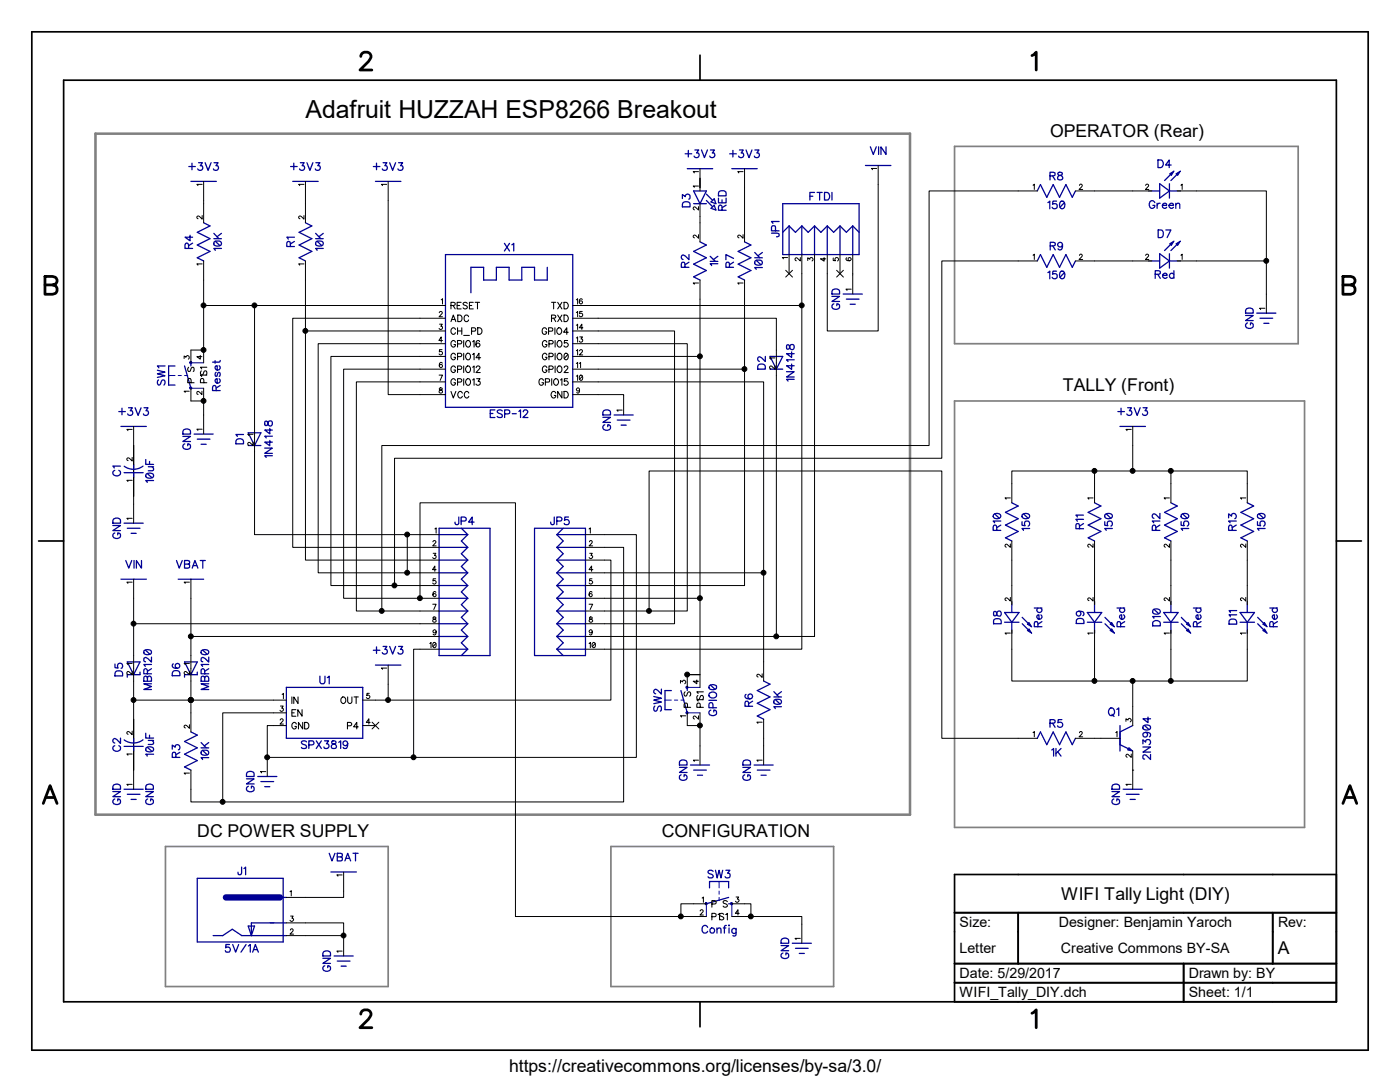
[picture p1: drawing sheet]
<svg xmlns="http://www.w3.org/2000/svg" width="279mm" height="216mm" viewBox="0 0 279 216" stroke-linecap="round" stroke-linejoin="round" font-family="sans-serif">
<defs><g id="words">
<text font-size="5" x="61" y="23.5">Adafruit HUZZAH ESP8266 Breakout</text>
<g font-size="3.5">
<text x="209.5" y="27.3">OPERATOR (Rear)</text>
<text x="212.1" y="78.1">TALLY (Front)</text>
<text x="39.4" y="167">DC POWER SUPPLY</text>
<text x="132.1" y="167">CONFIGURATION</text>
<text x="211.8" y="179.5">WIFI Tally Light (DIY)</text>
<text x="255" y="190.3">A</text>
<text x="101.6" y="214">https://creativecommons.org/licenses/by-sa/3.0/</text>
</g>
<g font-size="2.8">
<text x="191.5" y="185">Size:</text>
<text x="211.3" y="185">Designer: Benjamin Yaroch</text>
<text x="255.1" y="185">Rev:</text>
<text x="191.5" y="190.1">Letter</text>
<text x="211.7" y="190.1">Creative Commons BY-SA</text>
<text x="191.5" y="195.2">Date: 5/29/2017</text>
<text x="237.2" y="195.2">Drawn by: BY</text>
<text x="191.5" y="199">WIFI_Tally_DIY.dch</text>
<text x="237.2" y="199">Sheet: 1/1</text>
</g>
</g></defs>
<path d="M0 0h279.4v215.9h-279.4z" fill="none" stroke="#fff" stroke-width=".2"/>
<path d="M19 26.7h162.6v135.9h-162.6z" fill="none" stroke="#808080" stroke-width=".51"/>
<path d="M190.5 29.2h68.6v39.4h-68.6zM190.5 80h69.8v85.1h-69.8zM33 168.9h44.5v27.9h-44.5zM121.9 168.9h44.5v27.9h-44.5z" fill="none" stroke="#808080" stroke-width=".34"/>
<g fill="none" stroke="#000" stroke-width=".2">
<path d="M40.3 36.8h-1l.2 .2M40.6 36.2v8.2M60.7 36.8h-1.1l.2 .2M61 36.2v8.2M77.2 36.8h-1.1l.2 .2M77.5 36.2v42.5h11.4M139.4 37.1h-1.1l.3 .3M139.4 34.2h-1.1l.3 .3M139.7 33.7v4.4M148.3 34.2h-1.1l.2 .3M148.6 33.7v14.6M175 33.6h-1.1l.2 .3"/>
<path d="M175.3 33v33h-10.2v-15.2M206.2 37l.2-.3v1.1M207 38.1h-21.6v50.8h-109.2v33M214.6 38.1h15.3M215.4 37l.2-.3h.2l.2 .3-.1 .3-.6 .5h.8M228.6 37a.29 .29 0 0 1 .4-.3 .29 .29 0 0 1 .2 .5l-.6 .6h.7M234.9 38.1h17.8v14h-17.8M235.7 37l.2-.3v1.1M40.3 52.7h-1l.2 .2M40.3 43v.7l-.7-.6-.3 .2v.2l.2 .1M40.6 52.1v8.9M60.7 52.7h-1.1l.2 .2"/>
<path d="M60.7 43v.7l-.8-.6-.3 .2v.2l.3 .1M61 52.1v13.9M88.1 59.8l.2-.2v1.1M115 59.8l.3-.2v1.1M116.2 59.8l-.2-.2a.49 .49 0 0 0-.4 .6 .49 .49 0 0 0 .5 .4 .32 .32 0 0 0 0-.6 .32 .32 0 0 0-.5 .3M139.4 56.5h-1.1l.3 .2M139.4 41.2v.7l-.6-.6a.29 .29 0 0 0-.5 .2 .29 .29 0 0 0 .3 .4M139.4 46.8v.7l-.8-.6-.3 .2v.2l.3 .2M139.7 55.9v15.2M139.7 40.6v7.7M148.3 56.5h-1.1l.2 .2M148.3 46.8v.7l-.8-.6-.3 .2v.2l.3 .2"/>
<path d="M148.6 55.9v17.8M156.8 53.9l1.4 1.4M157.2 51.4h-1.1l.2 .2M157.5 50.8v3.8M158.2 53.9l-1.4 1.4M159.7 51.4v.7l-.6-.6a.29 .29 0 0 0-.4 .1 .29 .29 0 0 0 .2 .4M160 50.8v10.2h-45.7M161.2 52v-.6l.4 .3v-.1a.34 .34 0 0 1 .6-.1 .34 .34 0 0 1-.1 .6M162.6 50.8v76.2h-7.7M164.5 51.4v.7l-.8-.5h1.1M166.3 51.5v.5h.5a.36 .36 0 0 1-.1-.5 .36 .36 0 0 1 .6 0 .36 .36 0 0 1-.2 .6M167 53.9l1.3 1.4"/>
<path d="M167.6 50.8v3.8M168.3 53.9l-1.3 1.4M169 51.4l-.2 .2a.49 .49 0 0 0 .6 .5 .49 .49 0 0 0 .4-.6 .32 .32 0 0 0-.5 .1 .32 .32 0 0 0 .2 .4M169.9 57.7h-1.1l.2 .3M170.2 50.8v7.9M206.2 50.9l.2-.2v1.1M207 52.1h-19v39.3h-109.3v25.4M214.6 52.1h15.3M215.4 51l.2-.3h.2l.2 .2-.1 .4-.6 .5h.8M228.6 51a.29 .29 0 0 1 .4-.3 .29 .29 0 0 1 .2 .4l-.6 .7h.7M235.7 50.9l.2-.2v1.1M252.7 52.1v10.4"/>
<path d="M36.7 71.5v-.5l.4 .3v-.1a.36 .36 0 0 1 .6-.1 .36 .36 0 0 1-.1 .6M37.8 78.1h-1.1l.3 .2M38.1 77.5v2.5h2.5M40 70.9v.8l-.7-.5h1M40.3 78.1v.6l-.7-.6a.3 .3 0 0 0-.3 .3 .3 .3 0 0 0 .2 .3M40.6 69.8h.1M40.6 69.8v2.6M40.6 77.5v9.1M50.8 61h-10.2v8.8h-2.5v2.6M87.6 74.8h.7l-.5 1.1M87.7 62.4a.29 .29 0 0 1 .4-.3 .29 .29 0 0 1 .1 .5l-.6 .6h.7M87.7 64.7h.6l-.3 .4h.1a.34 .34 0 0 1 .1 .6 .34 .34 0 0 1-.6-.2"/>
<path d="M87.7 77.5v.2l.6 .3a.33 .33 0 0 1-.1 .4 .33 .33 0 0 1-.5-.1 .33 .33 0 0 1 .1-.4l.3-.1 .2-.2-.2-.2zM88.2 69.8h-.5v.4a.36 .36 0 0 1 .5 0 .36 .36 0 0 1 0 .6 .36 .36 0 0 1-.6-.2M88.3 72.5l-.2-.2a.49 .49 0 0 0-.5 .6 .49 .49 0 0 0 .6 .4 .32 .32 0 0 0-.1-.6 .32 .32 0 0 0-.4 .3M88.3 67.9h-.7l.5-.7v1.1M88.9 63.5h-30.5v45.7h29.2M88.9 66h-27.9v45.8h26.6M88.9 73.7h-20.3v45.7h15.2M88.9 76.2h-17.8v45.7h16.5M88.9 71.1h-22.9v45.7h21.6M88.9 68.6h-25.4v45.7h24.1M88.9 61h-38.1v45.7h36.8M114.3 78.7h10.2v4.1"/>
<path d="M114.3 71.1h25.4v48.3h-22.9M114.3 73.7h34.3v43.1h-31.8M114.3 68.6h22.9v53.3h-20.4M114.3 66h20.3v58.5h-17.8M114.3 76.2h38.1v38.1h-35.6M114.3 63.5h40.6v63.5h-38.1M115 70l.3-.2v1M115 72.5l.3-.2v1.1M115 64.9l.3-.2v1M115 67.4l.3-.2v1.1M115 75.1l.3-.3v1.1M115 62.4l.3-.3v1.1"/>
<path d="M115.6 72.5l.3-.2v1.1M115.7 77.7l-.1 .2a.32 .32 0 0 1-.5-.1 .32 .32 0 0 1 .3-.4 .6 .6 0 0 1-.1 1l-.2-.1M115.7 70a.3 .3 0 0 1 .4-.2 .3 .3 0 0 1 0 .5l-.5 .5h.7M115.7 67.2h.5l-.2 .4h.1a.35 .35 0 0 1 .1 .6 .35 .35 0 0 1-.6-.1M115.8 74.9l.1-.1a.56 .56 0 0 1 .4 .6 .56 .56 0 0 1-.4 .5l-.2-.2-.1-.3zM116.2 62.1h-.5v.5a.36 .36 0 0 1 .5 0 .36 .36 0 0 1-.1 .5 .36 .36 0 0 1-.5-.1M116.2 75.1l-.5 .6M116.3 65.4h-.7l.5-.7v1M154.6 71.4h-1l.2 .3M154.6 73v.7l-.6-.6a.29 .29 0 0 0-.4 .1 .29 .29 0 0 0 .2 .4M160 61v68.5h-43.2M252.4 61.5h-1l.2 .3"/>
<path d="M26.4 91.3v.7l-.8-.6-.3 .1v.2l.3 .2M26.4 95.8h-1.1l.2 .3M26.4 85.7h-1.1l.2 .2M26.7 85.1v19.3M40.3 85.6h-1l.2 .3M50.5 86.7h-1.1l.3 .2M50.5 88.2v.7l-.6-.6a.29 .29 0 0 0-.5 .2 .29 .29 0 0 0 .3 .4M124.2 81.8h-1.1l.2 .3M201.6 99.4h-1l.2 .2M218.1 99.4h-1l.2 .2M218.4 94h15.3v6.3M225.8 85.7h-1.1l.2 .2"/>
<path d="M226.1 85.1v8.9M233.4 99.4h-1.1l.2 .2M233.7 94h15.2v6.3M248.6 99.4h-1l.2 .2M26.4 103.4h-1.1l.2 .3M26.4 116.2h-1.1l.2 .2M26.7 115.6v24.1h30.4M37.8 116.2h-1.1l.3 .2M38.1 115.6v11.4M81.3 106.7v7.6M83.8 119.4v-19.1h19.1v82.6h33M83.8 119.4h3.8"/>
<path d="M86.4 108.1a.29 .29 0 0 1 .4-.2 .29 .29 0 0 1 .2 .4l-.6 .6h.6M86.4 110.4h.6l-.3 .4h.1a.34 .34 0 0 1 .1 .6 .34 .34 0 0 1-.5-.1M86.8 105.5l.2-.2v1.1M87 115.5h-.6v.5a.36 .36 0 0 1 .5-.1 .36 .36 0 0 1 0 .6 .36 .36 0 0 1-.5-.2M87 118.2l-.2-.2a.49 .49 0 0 0-.5 .6 .49 .49 0 0 0 .6 .4 .32 .32 0 0 0 0-.5 .32 .32 0 0 0-.5 .2M87 113.7h-.7l.5-.8v1.1M116.8 111.8h5.1v27.9h-44.4M116.8 106.7h10.2v44.4h-44.5M116.8 109.2h7.7v50.8h-80.1v-17.8h12.7M117.6 105.5l.2-.2v1.1M117.6 108.1l.2-.2h.2l.2 .2-.1 .3-.5 .5h.7M117.7 110.4h.5l-.3 .4a.34 .34 0 0 1 .2 .6 .34 .34 0 0 1-.5-.1"/>
<path d="M118.2 115.5h-.5l-.1 .5a.37 .37 0 0 1 .6 0 .37 .37 0 0 1-.1 .5 .37 .37 0 0 1-.5-.2M118.2 118.2l-.1-.1a.5 .5 0 0 0-.6 .4 .5 .5 0 0 0 .4 .6 .31 .31 0 0 0 .3-.4 .31 .31 0 0 0-.6-.1v.1M118.3 113.7h-.7l.5-.8v1.1M139.7 119.4v15.2h-2.5M152.4 114.3v21.6M201.6 119.2v.7l-.7-.6-.3 .2v.2l.2 .1M201.6 108.5v.7l-.6-.6a.29 .29 0 0 0-.4 .2 .29 .29 0 0 0 .2 .4M201.9 100.3v-6.3h16.5v6.3M201.9 107.9v12.7M218.1 119.2v.7l-.7-.6-.3 .2v.2l.2 .1M218.1 108.5v.7l-.6-.6a.29 .29 0 0 0-.4 .2 .29 .29 0 0 0 .2 .4M218.4 107.9v12.7"/>
<path d="M233.4 119.2v.7l-.8-.6-.3 .2v.2l.3 .1M233.4 108.5v.7l-.7-.6a.29 .29 0 0 0-.4 .2 .29 .29 0 0 0 .3 .4M233.7 107.9v12.7M248.6 119.2v.7l-.7-.6-.3 .2v.2l.2 .1M248.6 108.5v.7l-.6-.6a.29 .29 0 0 0-.4 .2 .29 .29 0 0 0 .2 .4M248.9 107.9v12.7M26.4 133.9v.7l-.7-.6a.29 .29 0 0 0-.4 .2 .29 .29 0 0 0 .3 .4M26.4 132.4h-1.1l.2 .2M26.7 139.7v17.8M26.7 124.5h60.9M37.8 133.9v.7l-.6-.6a.29 .29 0 0 0-.5 .2 .29 .29 0 0 0 .3 .4M37.8 132.4h-1.1l.3 .2"/>
<path d="M38.1 139.7h.1M56.3 138.6l.3-.3v1.1M73.7 138.3h-.5v.5a.37 .37 0 0 1 .6 0 .37 .37 0 0 1-.2 .6 .37 .37 0 0 1-.5-.2M77.2 133.3h-1.1l.2 .3M77.5 132.7v7h-5.1M85.8 128.4l.2-.2v1M86.4 120.6h.6l-.4 1M86.4 123.2v.2l.6 .3a.33 .33 0 0 1-.1 .4 .33 .33 0 0 1-.4 0 .33 .33 0 0 1 0-.5l.3-.1 .2-.2-.2-.2zM86.5 128.3a.5 .5 0 0 1 .6 .2 .5 .5 0 0 1-.2 .7 .5 .5 0 0 1-.6-.3 .5 .5 0 0 1 .2-.6zM87 128.4l-.6 .6M87 126a.32 .32 0 0 1-.4 .3 .32 .32 0 0 1-.1-.5 .32 .32 0 0 1 .5 0v.2a.51 .51 0 0 1-.3 .7l-.3-.2M87.6 129.5h-5.1v21.6h-29.2"/>
<path d="M87.6 127h-49.5v19M117.6 120.6h.7l-.5 1M117.6 128.4l.2-.2v1M117.7 123.2v.2l.6 .4a.36 .36 0 0 1-.4 .4 .36 .36 0 0 1-.3-.4l.6-.4-.2-.3zM118.2 126v.2a.32 .32 0 0 1-.6-.1 .32 .32 0 0 1 .3-.5 .6 .6 0 0 1-.1 1.1l-.2-.2M118.3 128.3l.1-.1a.56 .56 0 0 1 .4 .5 .56 .56 0 0 1-.4 .5l-.2-.2v-.2zM118.8 128.4l-.6 .6M129.5 121.9v-27.9h58.5v53.3h19M135.8 136.3v-.5l.4 .3a.34 .34 0 0 1 .6-.2 .34 .34 0 0 1-.1 .5M137.2 134.6h2.5v2.6M137.2 134.6v2.6M139.1 135.7v.7l-.8-.5h1.1"/>
<path d="M152.1 134.5v.7l-.8-.7-.3 .2v.2l.3 .2M201.6 126.3h-1l.2 .3M201.9 125.7v10.2h24.2v8.9M218.1 126.3h-1l.2 .3M218.4 125.7v10.2M233.4 126.3h-1.1l.2 .3M233.7 125.7v10.2M248.6 126.3h-1l.2 .3M248.9 125.7v10.2h-22.8M26.4 145.9v.7l-.8-.6-.3 .1v.2l.3 .2M26.4 150.5h-1.1l.2 .2M26.4 156.5h-1.1l.2 .3"/>
<path d="M37.8 144.6v.7l-.8-.6-.3 .2v.2l.3 .1M37.8 154.3h-1.1l.3 .2M38.1 153.7v6.3h6.3M53 154h-1l.2 .2M53.3 151.1v3.8M55.9 143.7a.29 .29 0 0 1 .4-.3 .29 .29 0 0 1 .2 .4l-.6 .7h.7M56 140.9h.5l-.3 .4h.1a.34 .34 0 0 1 .1 .6 .34 .34 0 0 1-.5-.2M57.1 144.8h-3.8v6.3M72.4 144.8h2.5M73.9 144.1h-.8l.5-.7v1.1M74.3 144.1l1.3 1.4M75.6 144.1l-1.3 1.4"/>
<path d="M136.9 142.8h-1.1l.2 .3M137.2 142.2v2.6h2.5M139.4 151.7h-1l.2 .2M139.4 142.8v.7l-.6-.6a.29 .29 0 0 0-.5 .2 .29 .29 0 0 0 .3 .4M139.7 142.2v10.5M152.1 151.7h-1.1l.3 .2M152.1 144.1h-1.1l.3 .3M152.4 143.5v9.2M206.2 146.2l.2-.2v1M214.6 147.3h8.9M215.4 146.2l.2-.2h.2l.2 .2-.1 .3-.6 .5h.8M222.7 146.2l.2-.2v1"/>
<path d="M224.7 143.9v-.5l.4 .3a.34 .34 0 0 1 .6-.2 .34 .34 0 0 1-.1 .6M225.8 150.5v.6l-.7-.6a.29 .29 0 0 0-.4 .2 .29 .29 0 0 0 .3 .4M225.8 156.5h-1.1l.2 .3M226.1 153.7h.1M226.1 149.9v7.6M57.9 177.9l.2-.2v1.1M68.3 174.6h-1.1l.2 .2M68.6 174v5.1h-11.5M140.1 179.2l.3-.2v1M146.9 179h.5l-.2 .4a.34 .34 0 0 1 .1 .6 .34 .34 0 0 1-.5-.2M57.1 184.1h11.5v6.7M57.1 186.7h11.5"/>
<path d="M58 185.6l.1-.3h.2l.2 .2-.1 .4-.5 .5h.7M58 182.8h.5l-.2 .4a.34 .34 0 0 1 .1 .6 .34 .34 0 0 1-.5-.2M68.3 189.8h-1.1l.2 .2M139.7 181.8a.29 .29 0 0 1 .4-.3 .29 .29 0 0 1 .2 .4l-.6 .7h.7M141 180.3h-5.1v2.6h5.1M146 182.9h14v5.3M146 180.3h3.9v2.6M147.5 182.2h-.7l.5-.7v1.1M159.7 187.2h-1l.2 .3"/>
</g>
<g fill="#000" stroke="#000" stroke-width=".2">
<circle cx="252.7" cy="52" r=".49"/>
<circle cx="40.6" cy="60.9" r=".49"/>
<circle cx="40.6" cy="80" r=".49"/>
<circle cx="40.6" cy="69.8" r=".49"/>
<circle cx="50.8" cy="60.9" r=".49"/>
<circle cx="60.9" cy="66" r=".49"/>
<circle cx="139.7" cy="71.1" r=".49"/>
<circle cx="148.6" cy="73.6" r=".49"/>
<circle cx="160" cy="60.9" r=".49"/>
<circle cx="218.4" cy="94" r=".49"/>
<circle cx="226" cy="94" r=".49"/>
<circle cx="233.7" cy="94" r=".49"/>
<circle cx="78.7" cy="116.8" r=".49"/>
<circle cx="81.3" cy="106.7" r=".49"/>
<circle cx="81.3" cy="114.3" r=".49"/>
<circle cx="83.8" cy="119.4" r=".49"/>
<circle cx="139.7" cy="119.4" r=".49"/>
<circle cx="152.4" cy="114.3" r=".49"/>
<circle cx="26.6" cy="139.7" r=".49"/>
<circle cx="26.6" cy="124.4" r=".49"/>
<circle cx="38.1" cy="139.7" r=".49"/>
<circle cx="38.1" cy="127" r=".49"/>
<circle cx="76.2" cy="121.9" r=".49"/>
<circle cx="77.4" cy="139.7" r=".49"/>
<circle cx="129.5" cy="121.9" r=".49"/>
<circle cx="137.1" cy="134.6" r=".49"/>
<circle cx="154.9" cy="127" r=".49"/>
<circle cx="218.4" cy="135.9" r=".49"/>
<circle cx="226" cy="135.9" r=".49"/>
<circle cx="233.7" cy="135.9" r=".49"/>
<circle cx="44.4" cy="160" r=".49"/>
<circle cx="53.3" cy="151.1" r=".49"/>
<circle cx="82.5" cy="151.1" r=".49"/>
<circle cx="139.7" cy="144.8" r=".49"/>
<circle cx="68.6" cy="186.7" r=".49"/>
<circle cx="135.9" cy="182.9" r=".49"/>
<circle cx="149.8" cy="182.9" r=".49"/>
</g>
<g fill="none" stroke="#000096" stroke-width=".25">
<path d="M37.7 33.2h1.3M38.1 36.2h5.1M38.3 32.6v1.3M39.6 32.5h.8l-.4 .6a.51 .51 0 0 1 .4 .7 .51 .51 0 0 1-.9 .1v-.2M40.9 32.5l.6 1.5 .6-1.5M42.7 32.5h.8l-.4 .6a.51 .51 0 0 1 .4 .7 .51 .51 0 0 1-.8 .1l-.1-.2M58 33.2h1.3M58.4 36.2h5.1M58.6 32.6v1.3M59.9 32.5h.8l-.4 .6a.51 .51 0 0 1 .4 .7 .51 .51 0 0 1-.8 .1l-.1-.2M61.3 32.5l.5 1.5 .6-1.5M63 32.5h.8l-.4 .6a.51 .51 0 0 1 .5 .7 .51 .51 0 0 1-.9 .1l-.1-.2"/>
<path d="M74.5 33.2h1.3M74.9 36.2h5.1M75.1 32.6v1.3M76.5 32.5h.7l-.4 .6a.51 .51 0 0 1 .4 .7 .51 .51 0 0 1-.8 .1l-.1-.2M77.8 32.5l.6 1.5 .6-1.5M79.5 32.5h.8l-.4 .6a.51 .51 0 0 1 .5 .7 .51 .51 0 0 1-.9 .1l-.1-.2M136.2 39.6v-.8l.6 .4a.49 .49 0 0 1 .6-.5 .49 .49 0 0 1 .3 .7l-.2 .4M136.7 30.7h1.3M137.2 33.7h5M137.4 30v1.3M138.4 38.1h2.6l-1.3 2.5zM138.7 29.9h.7l-.4 .6a.51 .51 0 0 1 .5 .8 .51 .51 0 0 1-.9 0l-.1-.1"/>
<path d="M140 29.9l.6 1.6 .6-1.6M141 38.7l1.2 1.3M141.8 29.9h.8l-.4 .6a.51 .51 0 0 1 .4 .8 .51 .51 0 0 1-.9 0l-.1-.1M142.5 39.7l.4 .9-1-.3zM143.4 39.5v1h1.5v-1M143.5 38.3a.86 .86 0 0 1 1.4 .3v.5h-1.5zM144.1 39.9v.6M145.6 30.7h1.3M146 33.7h5.1M146.3 30v1.3M147.6 29.9h.7l-.4 .6a.51 .51 0 0 1 .5 .8 .51 .51 0 0 1-.9 0l-.1-.1M148.9 29.9l.6 1.6 .6-1.6"/>
<path d="M150.7 29.9h.8l-.5 .6a.51 .51 0 0 1 .5 .8 .51 .51 0 0 1-.9 0l-.1-.1M161.6 39.2h.6M162.6 38.4h-1v1.5M163.1 38.4h1M163.6 38.4v1.5M164.5 38.4h.6a.82 .82 0 0 1 .5 .8 .82 .82 0 0 1-.5 .7h-.6zM166 38.4v1.5M172.7 33h5.1M173.7 29.3l.6 1.5 .6-1.5M175.3 29.3v1.5M176.8 29.3v1.5l-1-1.5v1.5M207 38.1l.6-1.3 1.3 2.6 1.3-2.6 1.3 2.6 1.2-2.6 1.3 2.6 .6-1.3"/>
<path d="M209.5 35.1l1-.1v-.5l-1-.1v1.5M210.1 35.1l.5 .8M211.2 34.5l-.1 .2 .2 .3a.53 .53 0 0 1 .6 .2 .53 .53 0 0 1 0 .6l-.5 .1-.3-.3a.74 .74 0 0 1 .8-.7l.1-.3a.58 .58 0 0 0-.8-.1zM229.2 38.1h2.2M231.1 31.9h.5a.81 .81 0 0 1 .6 .8 .81 .81 0 0 1-.6 .7h-.5zM231.4 36.7l2 1.4-2 1.4zM233.4 38.1h2.2M233.4 36.7v2.8M233.6 34.8l-1.2 1.2M233.7 32.9h-1.1l.7-1v1.5M234.9 34.8l-1.2 1.2M37.6 49.6l-.1-1h-.5l-.1 1h1.5"/>
<path d="M37.9 46.9v1.1l-1-.7h1.5M38.4 48.5l-.8 .5M40.6 44.4l1.3 .7-2.5 1.3 2.5 1.2-2.5 1.3 2.5 1.3-2.5 1.2 1.2 .7M42.7 47.6h1.5M42.7 46.6l1 1M42.7 48.3l.3-.2h.9a.48 .48 0 0 1 .3 .5 .48 .48 0 0 1-.3 .4l-.4 .1a.66 .66 0 0 1-.8-.6zM43 48.1l.9 .9M44.2 49.6h-1.5l.3 .4M44.2 46.6l-.9 .6M58 49.2l-.1-.9-.2-.1-.3 .1-.2 .9h1.6M58.8 47.3h-1.6l.3 .4M58.8 48.2l-.8 .5"/>
<path d="M61 44.4l1.2 .7-2.5 1.3 2.5 1.2-2.5 1.3 2.5 1.3-2.5 1.2 1.3 .7M63 47.6h1.5M63 46.6l1 1M63 48.3l.3-.2h.9a.48 .48 0 0 1 .3 .5 .48 .48 0 0 1-.3 .4l-.4 .1a.66 .66 0 0 1-.8-.6zM63.3 48.1l.9 .9M64.5 49.6h-1.5l.3 .4M64.5 46.6l-.9 .6M88.9 50.8h25.4v30.5h-25.4zM100.7 48.6l1 1.5M101.7 48.6l-1 1.5M102.2 48.9l.3-.3v1.5M109.2 53.3v2.6h-2.5v-2.6h-2.6v2.6h-2.5v-2.6h-2.5v2.6h-2.6v-2.6h-2.5v5.1"/>
<path d="M136.3 40.5a.86 .86 0 0 1 1.4 .3v.5h-1.5zM136.7 53.3l-.1-.9h-.5l-.1 .9h1.5M137.5 52.3l-.8 .5M137.5 50.8v1l-1.1-.9-.3 .1-.1 .2v.3l.3 .3M138.4 40.6h2.6M139.7 48.3l1.3 .6-2.6 1.3 2.6 1.2-2.6 1.3 2.6 1.3-2.6 1.2 1.3 .7M141 40l1.2 1.3M141.7 52.2h1.6M141.7 51.1l1 1.1M142.5 40.9l.4 1-1-.3zM143.3 52.6h-1.6l.3 .4M143.3 51.1l-.9 .7"/>
<path d="M144.1 42v-.9l-.4-.2-.3 .4v.7h1.5M144.9 40.9l-.8 .5M145.6 53.3l-.1-.9h-.5l-.1 .9h1.5M146.4 51.6l-1.5-.8v1M146.4 52.3l-.8 .5M148.6 48.3l1.3 .6-2.6 1.3 2.6 1.2-2.6 1.3 2.6 1.3-2.6 1.2 1.3 .7M150.6 51.4h1.5M150.6 50.4l1 1M150.7 52.1l.2-.2h.9a.48 .48 0 0 1 .4 .5 .48 .48 0 0 1-.4 .4l-.3 .1a.66 .66 0 0 1-.9-.6zM150.9 51.9l.9 .9M152.1 53.4h-1.5l.3 .4M152.1 50.4l-.8 .7"/>
<path d="M154 46.5h1.2l.2 .2v.4l-.4 .1M154.8 46.1l-.1-.9-.6-.1-.1 .3v.7h1.5M155.5 44.2h-1.5l.3 .4M156.2 40.6h15.2v10.2h-15.2zM157.5 45.1l-1.3 1.3M157.5 45.1l1.2 1.3 1.3-1.3M157.5 45.1v5.7M160 45.1l1.3 1.3 1.3-1.3M160 45.1v5.7M162.6 45.1l1.2 1.3 1.3-1.3M162.6 45.1v5.7M165.1 45.1l1.3 1.3 1.2-1.3"/>
<path d="M165.1 45.1v5.7M166 59.1h1.6l-1.6 1.1h1.6M166.2 57.8l.4-.1 .7 .1 .2 .2 .1 .7h-1.6v-.5zM167.6 45.1l1.3 1.3 1.3-1.3M167.6 45.1v5.7M168.3 58.7h3.8M168.9 59.7h2.5M170.2 45.1l1.2 1.3M170.2 45.1v5.7M207 52.1l.6-1.3 1.3 2.5 1.3-2.5 1.3 2.5 1.2-2.5 1.3 2.5 .6-1.2M209.1 40.4l.4-.3v1.6M209.1 54.4l.4-.3v1.5"/>
<path d="M209.6 49.1l1-.2v-.4l-1-.2v1.6M210.1 49.1l.5 .8M210.9 40.1h-.8v.7a.54 .54 0 0 1 .8 0 .54 .54 0 0 1-.1 .8 .54 .54 0 0 1-.8-.2M210.9 54.1h-.8v.6a.54 .54 0 0 1 .8 0 .54 .54 0 0 1-.1 .8 .54 .54 0 0 1-.8-.2M211.7 40.2a.54 .54 0 0 1 .7 .2 .7 .7 0 0 1 .1 .9 .7 .7 0 0 1-.8 .3 1.07 1.07 0 0 1 0-1.4zM211.7 54.1a.54 .54 0 0 1 .7 .3 .7 .7 0 0 1 .1 .8 .7 .7 0 0 1-.8 .3 1.07 1.07 0 0 1 0-1.4zM212 48.9a.49 .49 0 0 1-.6 .4 .49 .49 0 0 1-.2-.8 .49 .49 0 0 1 .8 .1 .74 .74 0 0 1 .1 .8 .74 .74 0 0 1-.9 .4v-.1M212.4 40.4l-.9 1M212.4 54.4l-.9 .9M229.2 52.1h2.2M230.5 40.4a.56 .56 0 0 0-.7-.4 .56 .56 0 0 0-.4 .6 .62 .62 0 0 0 .2 .9 .62 .62 0 0 0 .9-.3v-.2h-.4M230.5 54.7l1-.1v-.5l-1-.1v1.5"/>
<path d="M230.9 40.6v1M231.1 54.7l.5 .8M231.1 45.9h.5a.81 .81 0 0 1 .6 .8 .81 .81 0 0 1-.6 .7h-.5zM231.4 50.6l2 1.5-2 1.4zM231.5 40.6a.51 .51 0 0 0-.6 .4M232 41h.8a.47 .47 0 0 0-.6-.4 .47 .47 0 0 0-.2 .8 .47 .47 0 0 0 .8 0M232 54.9h.9a.5 .5 0 0 0-.6-.3 .5 .5 0 0 0-.3 .6 .5 .5 0 0 0 .6 .3l.3-.2M232.7 45.9h1l-.8 1.5M233.3 41h.9a.5 .5 0 0 0-.6-.4 .5 .5 0 0 0-.4 .7 .5 .5 0 0 0 .7 .3l.3-.2M233.4 50.6v2.9M233.4 52.1h2.2M233.6 48.8l-1.2 1.2"/>
<path d="M234.3 54v1.5M234.3 54.7a.5 .5 0 0 0-.8 0 .5 .5 0 0 0 0 .7 .5 .5 0 0 0 .8-.1M234.7 40.9l.3-.3h.4l.1 1M234.7 40.6v1M234.9 48.8l-1.2 1.2M31.4 73.9l1.5 .4-1.5 .3 1.5 .4-1.5 .3M31.6 75.8a.58 .58 0 0 0-.2 .6 .58 .58 0 0 0 .4 .4l.2-.1 .3-.8 .4-.1a.67 .67 0 0 1 0 1M32.9 73h-1.5l.3 .4M34.9 73h-1.2v3.8h1.2M36.8 73l1.3 4.5M38.1 72.4v.6M42.9 72v.5"/>
<path d="M43.1 77.9l-.1-.9h-.5l-.1 .9h1.5M43.1 74.3a.4 .4 0 0 0-.2 .4 .4 .4 0 0 0 .4 .4l.2-.7 .2-.1a.47 .47 0 0 1 0 .8M43.7 75.6a.49 .49 0 0 1 .1 .7 .49 .49 0 0 1-.7 0 .49 .49 0 0 1 .1-.7h.1v.9M43.7 73a.47 .47 0 0 1 .1 .7 .47 .47 0 0 1-.7 0 .47 .47 0 0 1 .1-.7h.1v.8M43.9 71.9v.3l-1.5 .1M43.9 76.9l-.8 .5M151.3 72.9a.87 .87 0 0 1 1.4 .3v.5h-1.5zM152.7 71.1v1l-1.1-.9-.3 .1-.1 .2v.3l.4 .3M153.7 71.1h2.5l-1.3 2.6zM153.7 73.7h2.5M157 74.2h1.5l-1.5 1h1.5M157 68.9a.53 .53 0 0 0 .3 .8l.2-.1 .1-.4a.45 .45 0 0 1 .4-.5 .45 .45 0 0 1 .5 .4l-.1 .5-.2 .2a.75 .75 0 0 1-.7-.9z"/>
<path d="M158 72.6v1.1l-1-.7h1.5M158 70.2v1.1l-1-.7h1.5M158.5 75.7h-1.5l.3 .3M158.5 71.8h-1.5l.3 .3M166.4 60.6a.56 .56 0 0 0-.4 .7 .56 .56 0 0 0 .6 .4h.4a.55 .55 0 0 0 .6-.5 .55 .55 0 0 0-.6-.6v.4M169.7 60.7h1M248.6 62.9h1.5l-1.5 1.1h1.5M248.8 61.6l.4-.1 .7 .1 .2 .2v.7h-1.5v-.5zM249 64.4a.56 .56 0 0 0-.4 .7 .56 .56 0 0 0 .6 .4h.4a.55 .55 0 0 0 .5-.5 .55 .55 0 0 0-.5-.6v.4M250.8 62.5h3.8M251.5 63.5h2.5M252.2 64.5h1"/>
<path d="M22.9 93.9a.56 .56 0 0 0-.4 .6 .56 .56 0 0 0 .6 .5h.4a.57 .57 0 0 0 .5-.5 .57 .57 0 0 0-.3-.6M23.7 82.1h1.3M24 93h-1.5l.3 .4M24.1 85.1h5.1M24.3 81.4v1.4M24.8 94.3h3.8M25.7 81.4h.7l-.4 .6a.51 .51 0 0 1 .4 .7 .51 .51 0 0 1-.8 .1l-.1-.2M26.7 92.7v1M26.7 94.3v.9M27 81.4l.6 1.5 .6-1.5M28.5 93a3.2 3.2 0 0 1-3.7 0M28.7 81.4h.8l-.4 .6a.51 .51 0 0 1 .5 .7 .51 .51 0 0 1-.9 .1l-.1-.2"/>
<path d="M29.1 91.7v1h1.5M29.2 94.6l.6-.2a.68 .68 0 0 1 .8 .6 .93 .93 0 0 1-1.5 0zM29.4 94.5l1 .8M29.6 93.1h1M29.8 92.1v.6M30.4 93.1l.2 .4v.4h-1M30.6 95.9h-1.5l.3 .4M36.5 87.1h1.5l-1.5 1h1.5M36.7 85.7l.4-.1 .7 .1 .2 .2v.7h-1.5v-.5zM36.9 88.6a.56 .56 0 0 0-.4 .6 .56 .56 0 0 0 .6 .5h.4a.55 .55 0 0 0 .5-.6 .55 .55 0 0 0-.5-.5v.3M38.7 86.6h3.8M39.4 87.6h2.5"/>
<path d="M40.1 88.6h1M47.3 87.7l.7-.2a.58 .58 0 0 1 .6 .6v.5h-1.5v-.5zM48.6 86.7h-1.5l.3 .4M49.5 86.4h2.6l-1.3 2.5zM49.5 88.9h2.6M52.8 89.4h1.6l-1.6 1.1h1.6M52.9 84.1a.53 .53 0 0 0 .3 .8l.1-.1 .2-.4a.45 .45 0 0 1 .4-.4 .45 .45 0 0 1 .5 .3l-.1 .5-.2 .2a.75 .75 0 0 1-.8-.9zM53.8 87.9v1l-1-.7h1.6M53.8 85.5v1.1l-1-.8h1.6M54.4 90.9h-1.6l.3 .4M54.4 87h-1.6l.3 .4M97.8 82.5h.6"/>
<path d="M98.8 81.8h-1v1.5h1M100.2 82a.58 .58 0 0 0-.5-.2 .58 .58 0 0 0-.5 .4l1 .7-.1 .4h-.5l-.4-.2M100.7 82.6l1-.1v-.5l-.3-.2h-.7v1.5M102.2 82.5h.8M103.5 82.1l.4-.3v1.5M104.4 82.2l.3-.4h.3l.3 .3-.2 .5-.7 .7h1M120.3 83.3h1.5l-1.5 1h1.5M120.5 81.9l.4-.1 .7 .1 .2 .2v.7h-1.5v-.5zM120.7 84.8a.56 .56 0 0 0-.4 .6 .56 .56 0 0 0 .6 .5h.4a.55 .55 0 0 0 .6-.6 .55 .55 0 0 0-.6-.5v.3M122.6 82.8h3.8M123.2 83.8h2.5M124 84.8h1"/>
<path d="M223.1 82.1h1.3M223.5 85.1h5.1M223.7 81.4v1.4M225 81.4h.8l-.4 .6a.51 .51 0 0 1 .4 .7 .51 .51 0 0 1-.8 .1l-.1-.2M226.4 81.4l.5 1.5 .6-1.5M228.1 81.4h.8l-.4 .6a.51 .51 0 0 1 .5 .7 .51 .51 0 0 1-.9 .1l-.1-.2M22.5 104.9h1.5l-1.5 1h1.5M22.7 103.5l.4-.1 .7 .1 .2 .2v.7h-1.5v-.5zM22.9 106.3a.56 .56 0 0 0-.4 .7 .56 .56 0 0 0 .6 .4h.4a.55 .55 0 0 0 .6-.5 .55 .55 0 0 0-.6-.6v.4M24.1 115.6h5.1M24.8 104.4h3.8M25.1 111.8l.6 1.6 .6-1.6"/>
<path d="M25.4 105.4h2.5M26.2 106.4h1M26.8 111.8v1.6M28.2 111.8v1.6l-1-1.6v1.6M35.2 111.8l.6 1.6 .6-1.6M35.6 115.6h5M36.8 111.8l1 .2v.4l-.3 .2 .3 .1v.5l-1 .2zM36.8 112.6h.7M38.4 113.4l.5-1.6 .6 1.6M38.6 112.9h.7M40 111.8h1M40.5 111.8v1.6"/>
<path d="M87.6 105.4h10.2v25.4h-10.2zM87.6 106.7h5.7M87.6 109.2h5.7M87.6 111.8h5.7M87.6 114.3h5.7M87.6 116.8h5.7M87.6 119.4h5.7M91.6 103.2l-.1 1.4h-.5l-.2-.4M92 104h.7a.4 .4 0 0 0 .4-.4 .4 .4 0 0 0-.4-.4h-.7v1.5M92.1 105.4l1.2 1.3M93.3 109.2l-1.2 1.3 1.2 1.3M93.3 111.8l-1.2 1.2 1.2 1.3"/>
<path d="M93.3 114.3l-1.2 1.3 1.2 1.2M93.3 116.8l-1.2 1.3 1.2 1.3M93.3 119.4l-1.2 1.2 1.2 1.3M93.3 106.7l-1.2 1.2 1.2 1.3M94.6 104.2h-1.1l.7-1v1.5M106.7 105.4h10.1v25.4h-10.1zM110.6 103.2v1.4h-.5l-.2-.4M111.1 106.7h5.7M111.1 109.2h5.7M111.1 111.8h5.7M111.1 114.3h5.7M111.1 116.8h5.7"/>
<path d="M111.1 119.4h5.7M111.1 106.7l1.3 1.2-1.3 1.3M111.1 109.2l1.3 1.3-1.3 1.3M111.1 111.8l1.3 1.2-1.3 1.3M111.1 114.3l1.3 1.3-1.3 1.2M111.1 116.8l1.3 1.3-1.3 1.3M111.1 119.4l1.3 1.2-1.3 1.3M111.1 104h.7a.4 .4 0 0 0 .4-.4 .4 .4 0 0 0-.4-.4h-.7v1.5M112.4 105.4l-1.3 1.3M113.5 103.2h-.8l-.1 .6a.55 .55 0 0 1 .9 0 .55 .55 0 0 1-.1 .8 .55 .55 0 0 1-.8-.2M198.3 102.7a.85 .85 0 0 1 1.4 .3 .81 .81 0 0 1-.8 .5 .81 .81 0 0 1-.7-.6zM198.5 102.5l.9 .9"/>
<path d="M198.9 105.8l-.1-.9h-.5l-.1 .9h1.5M199.7 104h-1.5l.3 .3M199.7 104.8l-.8 .5M201.9 100.3l1.3 .7-2.5 1.2 2.5 1.3-2.5 1.3 2.5 1.2-2.5 1.3 1.2 .6M204 104.1v.7l.6 .1a.54 .54 0 0 1 0-.8 .54 .54 0 0 1 .8 .1 .54 .54 0 0 1-.2 .8M204 102.7a.89 .89 0 0 1 1.5 .3 .85 .85 0 0 1-.8 .5 .85 .85 0 0 1-.7-.5zM204.3 102.5l.9 .9M205.5 105.5h-1.5l.3 .3M215.4 105.5l-.1-1h-.5l-.1 1h1.5M216.2 103.6h-1.5l.3 .4M216.2 102.8h-1.5l.3 .4M216.2 104.5l-.8 .5"/>
<path d="M218.4 100.3l1.3 .7-2.5 1.2 2.5 1.3-2.5 1.3 2.5 1.2-2.5 1.3 1.2 .6M220.5 104.1v.7l.6 .1a.54 .54 0 0 1 0-.8 .54 .54 0 0 1 .8 .1 .54 .54 0 0 1-.2 .8M220.5 102.7a.89 .89 0 0 1 1.5 .3 .85 .85 0 0 1-.8 .5 .85 .85 0 0 1-.7-.5zM220.8 102.5l.9 .9M222 105.5h-1.5l.3 .3M230.7 105.8l-.2-.9h-.4l-.1 .9h1.5M231.5 104h-1.5l.3 .3M231.5 104.8l-.8 .5M231.5 102.4v1.1l-1.1-1-.3 .1-.1 .2v.3l.3 .3M233.7 100.3l1.2 .7-2.5 1.2 2.5 1.3-2.5 1.3 2.5 1.2-2.5 1.3 1.3 .6M235.7 104.1v.7l.6 .1a.54 .54 0 0 1 .1-.8 .54 .54 0 0 1 .8 .1 .54 .54 0 0 1-.3 .8M235.8 102.7a.89 .89 0 0 1 1.4 .3 .85 .85 0 0 1-.7 .5 .85 .85 0 0 1-.8-.5z"/>
<path d="M236 102.5l.9 .9M237.2 105.5h-1.5l.3 .3M245.2 103.3v-.8l.6 .5a.51 .51 0 0 1 .7-.5 .51 .51 0 0 1 .1 .8l-.2 .2M245.9 105.8l-.1-.9h-.5l-.1 .9h1.5M246.7 104h-1.5l.3 .3M246.7 104.8l-.8 .5M248.9 100.3l1.3 .7-2.6 1.2 2.6 1.3-2.6 1.3 2.6 1.2-2.6 1.3 1.3 .6M251 104.1v.7l.6 .1a.54 .54 0 0 1 0-.8 .54 .54 0 0 1 .8 .1 .54 .54 0 0 1-.2 .8M251 102.7a.89 .89 0 0 1 1.5 .3 .85 .85 0 0 1-.8 .5 .85 .85 0 0 1-.7-.5zM251.2 102.5l1 .9M252.5 105.5h-1.5l.2 .3M22.9 132.5v.7l.7 .1a.55 .55 0 0 1-.1-.8 .55 .55 0 0 1 .8 0 .55 .55 0 0 1-.1 .8"/>
<path d="M23 134.1a.87 .87 0 0 1 1.5 .3v.5h-1.6zM25.4 132.1h2.5l-1.2 2.5zM27.9 134.1v.5h-2.5v.5M28.7 135.1l.4-.2 .3 .4 .1-.3 .4-.1 .3 .4v.6h-1.5zM28.7 129.8l.6-.2a.68 .68 0 0 1 .9 .6 .89 .89 0 0 1-1.5 0zM29 129.7l.9 .9M29.4 134.5l-.1-.9-.2-.2-.3 .1-.1 1h1.5M29.4 135.3v.6M30.2 136.4h-1.5l1.5 .6-1.5 .6h1.5M30.2 132.6h-1.5l.3 .4M30.2 133.4l-.8 .5M30.2 131.1v1l-1.1-.9-.4 .1v.2v.4l.3 .1"/>
<path d="M34.6 132.5h-.1a.48 .48 0 0 0 .2 .8 .85 .85 0 0 0 1.2-.4 .48 .48 0 0 0-.5-.5 .48 .48 0 0 0-.5 .4 .48 .48 0 0 0 .5 .6M34.6 133.9l.7-.1a.58 .58 0 0 1 .6 .5v.5h-1.5v-.5zM36.8 132.1h2.6l-1.3 2.5zM39.4 134.1v.5h-2.6v.5M40.2 135.1l.4-.2 .3 .4 .1-.3 .4-.1 .3 .4v.6h-1.6zM40.2 129.8l.6-.2a.68 .68 0 0 1 .9 .6 .89 .89 0 0 1-1.6 0zM40.4 129.7l1 .9M40.9 135.3v.6M40.9 134.5l-.1-.9-.2-.2-.3 .1-.2 1h1.6M41.7 131.1v1l-1.1-.9-.4 .1-.1 .2 .1 .4 .3 .1M41.7 136.4h-1.6l1.6 .6-1.6 .6h1.6M41.7 132.6h-1.6l.3 .4"/>
<path d="M41.7 133.4l-.8 .5M57.1 137.2h15.3v10.1h-15.3zM63.8 134.9v1.1a.52 .52 0 0 0 .5 .4 .52 .52 0 0 0 .6-.4v-1.1M65.3 135.2l.4-.3v1.5M74.5 129.8h1.3M74.9 132.7h5.1M75.1 129.1v1.3M76.5 129h.7l-.4 .6a.51 .51 0 0 1 .4 .7 .51 .51 0 0 1-.8 .1l-.1-.2M77.8 129l.6 1.5 .6-1.5M79.5 129h.8l-.4 .6a.51 .51 0 0 1 .5 .7 .51 .51 0 0 1-.9 .1l-.1-.2M87.6 121.9h5.7M87.6 124.5h5.7"/>
<path d="M87.6 127h5.7M87.6 129.5h5.7M93.3 121.9l-1.2 1.3 1.2 1.3M93.3 124.5l-1.2 1.2 1.2 1.3M93.3 127l-1.2 1.3 1.2 1.2M93.3 129.5l-1.2 1.3M111.1 121.9h5.7M111.1 124.5h5.7M111.1 127h5.7M111.1 129.5h5.7M111.1 121.9l1.3 1.3-1.3 1.3M111.1 124.5l1.3 1.2-1.3 1.3"/>
<path d="M111.1 127l1.3 1.3-1.3 1.2M111.1 129.5l1.3 1.3M130.5 139l1.5 .3-1.5 .4 1.5 .4-1.5 .3M132 137.5v1l-.7-.7-.5-.3-.3 .3v.3l.4 .3M134 137.8h-1.3v3.8h1.3M135.9 137.8l1.3 4.4M137.2 137.2v.6M141.5 139.7h1.5M141.6 138.4a.77 .77 0 0 1 .9-.3 .77 .77 0 0 1 .5 .9 .77 .77 0 0 1-1 .3 .77 .77 0 0 1-.4-.9zM141.6 136.8l.6-.2a.66 .66 0 0 1 .8 .6 .89 .89 0 0 1-1.5 0zM141.8 136.7l.9 .8M148.9 138.6h-.1a.48 .48 0 0 0 .2 .8 .85 .85 0 0 0 1.2-.4 .48 .48 0 0 0-.5-.5 .48 .48 0 0 0-.5 .4 .48 .48 0 0 0 .5 .5"/>
<path d="M150.2 139.9l-.8 .5M152.4 135.9l1.3 .6-2.6 1.3 2.6 1.3-2.6 1.2 2.6 1.3-2.6 1.3 1.3 .6M154.4 139.1h1.6M154.4 138l1 1.1M154.5 139.7l.2-.1h1a.48 .48 0 0 1 .3 .4 .48 .48 0 0 1-.3 .5h-.4a.66 .66 0 0 1-.9-.5zM154.7 139.6l1 .9M156 138l-.9 .7M198.3 123.7a.86 .86 0 0 1 1.1-.2 .86 .86 0 0 1 .4 1h-1.5zM198.3 122.1a.53 .53 0 0 0 .3 .8l.2-.2a.55 .55 0 0 1 .3-.7 .55 .55 0 0 1 .6 .1l.1 .5-.3 .3a.74 .74 0 0 1-.7-.8zM200.5 124.2h2.9M200.5 122.2h2.9l-1.5 2zM201.9 120v2.2"/>
<path d="M201.9 124.2v2.2M204 123.2l1.2 1.2M204 124.5l1.2 1.1M206.4 121.3h1.5M207.1 125.1l-.1-1h-.5l-.1 1h1.5M207.1 121.3a.5 .5 0 0 0 0 .8 .5 .5 0 0 0 .7 0 .5 .5 0 0 0-.1-.8M207.7 122.7a.49 .49 0 0 1 .1 .7 .49 .49 0 0 1-.7 0 .49 .49 0 0 1 .1-.7h.1v.9M207.9 124l-.8 .5M214.8 123.7a.87 .87 0 0 1 1.5 .2v.5h-1.5zM215.3 122a.49 .49 0 0 1 .4 .6 .49 .49 0 0 1-.7 .3 .49 .49 0 0 1-.2-.7 .99 .99 0 0 1 1.5 .2l-.2 .5M217 124.2h2.9M217 122.2h2.9l-1.5 2z"/>
<path d="M218.4 120v2.2M218.4 124.2v2.2M220.5 123.2l1.2 1.2M220.5 124.5l1.2 1.1M222.9 121.3h1.6M223.6 125.1l-.1-1h-.4l-.2 1h1.6M223.6 121.3a.5 .5 0 0 0 0 .8 .5 .5 0 0 0 .7 0 .5 .5 0 0 0-.1-.8M224.2 122.7a.49 .49 0 0 1 .2 .7 .49 .49 0 0 1-.8 0 .49 .49 0 0 1 .1-.7h.2v.9M224.5 124l-.9 .5M230.1 124.1a.87 .87 0 0 1 1.5 .2v.6h-1.6zM230.1 121.8a.89 .89 0 0 1 1.5 .3 .85 .85 0 0 1-.8 .5 .85 .85 0 0 1-.8-.5zM230.3 121.6l1 .9"/>
<path d="M231.6 123h-1.6l.3 .4M232.2 124.2h2.9M232.2 122.2h2.9l-1.4 2zM233.7 120v2.2M233.7 124.2v2.2M235.8 123.2l1.1 1.2M235.8 124.5l1.1 1.1M238.2 121.3h1.5M238.9 125.1l-.1-1h-.5l-.1 1h1.5M238.9 121.3a.5 .5 0 0 0-.1 .8 .5 .5 0 0 0 .8 0 .5 .5 0 0 0-.1-.8M239.5 122.7a.49 .49 0 0 1 .1 .7 .49 .49 0 0 1-.7 0 .49 .49 0 0 1 .1-.7h.1v.9M239.7 124l-.8 .5"/>
<path d="M245.3 123.8a.87 .87 0 0 1 1.5 .2v.5h-1.5zM246.8 122.7h-1.5l.2 .4M246.8 121.8h-1.5l.2 .4M247.5 122.2h2.9l-1.5 2zM247.5 124.2h2.9M248.9 120v2.2M248.9 124.2v2.2M251 123.2l1.2 1.2M251 124.5l1.2 1.1M253.4 121.3h1.5M254.1 125.1l-.1-1h-.5l-.1 1h1.5M254.1 121.3a.5 .5 0 0 0 0 .8 .5 .5 0 0 0 .7 0 .5 .5 0 0 0-.1-.8"/>
<path d="M254.7 122.7a.49 .49 0 0 1 .1 .7 .49 .49 0 0 1-.7 0 .49 .49 0 0 1 .1-.7h.1v.9M254.9 124l-.8 .5M22.5 157.9h1.5l-1.5 1.1h1.5M22.7 156.6l.4-.1 .7 .1 .2 .2v.7h-1.5v-.5zM22.9 148.8a.56 .56 0 0 0-.4 .6 .56 .56 0 0 0 .6 .5h.4a.57 .57 0 0 0 .5-.5 .57 .57 0 0 0-.3-.6M22.9 159.4a.56 .56 0 0 0-.4 .7 .56 .56 0 0 0 .6 .4h.4a.55 .55 0 0 0 .6-.5 .55 .55 0 0 0-.6-.6v.4M24 147.3v1l-.7-.7-.5-.2-.3 .3v.3l.4 .3M24.8 148.9h3.8M24.8 157.5h3.8M25.4 158.5h2.5M26.2 159.5h1M26.7 147.3v1"/>
<path d="M26.7 148.9v1M28.5 147.6a3.2 3.2 0 0 1-3.7 0M29.1 146.3v1h1.5M29.1 157.9h1.5l-1.5 1.1h1.5M29.2 149.2l.6-.2a.68 .68 0 0 1 .8 .6 .93 .93 0 0 1-1.5 0zM29.3 156.6l.4-.1 .7 .1 .2 .2v.7h-1.5v-.5zM29.4 149.1l1 .8M29.5 159.4a.56 .56 0 0 0-.4 .7 .56 .56 0 0 0 .6 .4h.4a.55 .55 0 0 0 .5-.5 .55 .55 0 0 0-.5-.6v.4M29.6 147.7h1M29.8 146.7v.6M30.4 147.7l.2 .4v.4h-1M30.6 150.5h-1.5l.3 .4"/>
<path d="M34.4 149.5v-.8l.6 .4a.47 .47 0 0 1 .4-.5 .47 .47 0 0 1 .5 .5l-.1 .5h-.2M35.1 151.1l-.1-.9h-.5l-.1 .9h1.5M35.9 150.1l-.8 .5M38.1 146l1.3 .7-2.6 1.3 2.6 1.2-2.6 1.3 2.6 1.3-2.6 1.2 1.3 .7M40.1 149.2h1.6M40.1 148.2l1 1M40.2 149.9l.2-.2h1a.48 .48 0 0 1 .3 .5 .48 .48 0 0 1-.3 .4l-.4 .1a.66 .66 0 0 1-.9-.6zM40.4 149.7l1 .9M41.7 151.2h-1.6l.3 .4M41.7 148.2l-.9 .6M49.2 155.4h1.5l-1.5 1h1.5M49.4 154.1l.4-.2 .7 .2 .2 .1v.7h-1.5v-.5z"/>
<path d="M49.6 156.9a.56 .56 0 0 0-.4 .6 .56 .56 0 0 0 .6 .5h.4a.55 .55 0 0 0 .5-.6 .55 .55 0 0 0-.5-.5v.4M51.4 154.9h3.8M52.1 156h2.5M52.8 157h1M61.2 148a.56 .56 0 0 0-.6-.2 .56 .56 0 0 0-.4 .4l1 .7-.2 .4-.5 .1-.3-.3M61.6 148.6l.9-.1 .2-.2-.2-.4-.9-.1v1.6M63.1 147.8l1 1.6M64.1 147.8l-1 1.6M64.8 147.8h.8l-.4 .6a.49 .49 0 0 1 .5 .6 .49 .49 0 0 1-.7 .4l-.2-.1-.2-.2M66.3 147.9v.4l.1 .1a.55 .55 0 0 1 .6 .3 .55 .55 0 0 1 0 .6l-.8-.1a.57 .57 0 0 1 .1-.6 .57 .57 0 0 1 .5-.2 .3 .3 0 0 0 .2-.5zM67.6 148.1l.4-.3v1.6M69.4 148.3a.47 .47 0 0 1-.6 .4 .47 .47 0 0 1-.3-.7 .47 .47 0 0 1 .8 0 1.42 1.42 0 0 1-.1 1.3h-.6l-.1-.2"/>
<path d="M130.7 140.9a.52 .52 0 0 0-.3 .6 .52 .52 0 0 0 .6 .4l.4-.8 .4-.2 .2 .4v.5l-.2 .1M135.6 153.1h1.5l-1.5 1h1.5M135.6 151.9a.87 .87 0 0 1 1.5 .2v.6h-1.5zM135.9 154.6a.57 .57 0 0 0-.3 .6 .57 .57 0 0 0 .5 .5h.4a.55 .55 0 0 0 .6-.5 .55 .55 0 0 0-.6-.6v.4M137.8 152.7h3.8M138.4 153.7h2.6M139.2 154.7h1M141.9 141.7a.56 .56 0 0 0-.4 .6 .56 .56 0 0 0 .6 .5h.4a.55 .55 0 0 0 .5-.6 .55 .55 0 0 0-.5-.5v.4M142.3 141.2l-.1-.9-.2-.1-.4 .1-.1 .9h1.5M148.3 153.1h1.5l-1.5 1h1.5M148.5 151.8l.3-.2 .8 .2 .1 .1 .1 .8h-1.5v-.6zM148.6 154.6a.56 .56 0 0 0-.4 .6 .56 .56 0 0 0 .6 .5h.4a.55 .55 0 0 0 .6-.5 .55 .55 0 0 0-.6-.6v.4"/>
<path d="M149.4 140.9l-.1-.9h-.5l-.1 .9h1.5M150.5 152.7h3.8M151.1 153.7h2.6M151.9 154.7h1M156 141h-1.6l.3 .4M207 147.3l.6-1.3 1.3 2.6 1.3-2.6 1.3 2.6 1.2-2.6 1.3 2.6 .6-1.3M209.5 144.3l1-.1v-.5l-1-.1v1.5M209.9 149.6l.4-.2v1.5M210.1 144.3l.5 .8M210.7 149.4v1.5M211.1 150l.7 .9M211.8 149.4l-1.1 1"/>
<path d="M211.9 143.6h-.7l-.1 .6a.55 .55 0 0 1 .8 0 .55 .55 0 0 1 0 .8 .55 .55 0 0 1-.8-.2M221.4 141.5a.56 .56 0 0 1 .7-.2 .56 .56 0 0 1 .3 .6v.3a.59 .59 0 0 1-.6 .6 .59 .59 0 0 1-.6-.6zM221.9 157.9h1.5l-1.5 1.1h1.5M221.9 142.5l.4 .5M222.1 156.6l.4-.1 .7 .1 .2 .2v.7h-1.5v-.5zM222.3 159.4a.56 .56 0 0 0-.4 .7 .56 .56 0 0 0 .6 .4h.4a.55 .55 0 0 0 .6-.5 .55 .55 0 0 0-.6-.6v.4M222.9 141.6l.4-.3v1.5M223.5 144.8v5.1M223.5 148.6l1.7 .8M224.2 157.5h3.8M224.8 158.5h2.5M225.6 159.5h1"/>
<path d="M226.1 144.8l-2.6 1.2M228.1 148.4v-.8l.5 .5a.53 .53 0 0 1 .5-.5 .53 .53 0 0 1 .6 .4 .53 .53 0 0 1-.4 .6M228.1 149.1h1.5l-1.5 1h1.5M228.1 144.9l.6-.2a.68 .68 0 0 1 .9 .5 .89 .89 0 0 1-1.5 0zM228.4 144.7l.9 .9M228.6 146.1a.47 .47 0 0 1 .4 .7 .47 .47 0 0 1-.7 .2 .47 .47 0 0 1 0-.8l.3-.1a.74 .74 0 0 1 1 .6l-.2 .3M229.1 143.1v1.1l-1-.8h1.5M229.6 150.5v1.1l-1.1-1-.3 .1-.1 .2v.4l.3 .2M39.4 175.3h17.1v12.7h-17.1zM48.2 173l-.1 1.4-.5 .1-.1-.5M48.7 173.3l.3-.3v1.5M56.5 179.1h.6"/>
<path d="M65.7 170.3l.6 1.5 .5-1.5M66 174h5.1M67.3 170.3l1 .1v.5l-.3 .1 .3 .1v.6l-1 .1zM67.3 171h.7M68.8 171.8l.6-1.5 .6 1.5M69 171.3h.8M70.4 170.3h1.1M71 170.3v1.5M141.6 177.2v-1.3h3.8v1.3M142.3 173.9a.52 .52 0 0 0-.6-.3 .52 .52 0 0 0-.3 .6l.8 .3 .1 .5-.4 .2-.5-.1-.1-.1M142.8 173.7l.3 1.5 .4-1.5 .4 1.5 .3-1.5M144.9 173.7h.8l-.5 .5a.52 .52 0 0 1 .4 .9 .52 .52 0 0 1-.9-.2"/>
<path d="M145.4 179.1l-4.4 1.2M42.5 186.7h1.9l2-1.3 1.9 1.3h8.8M45.8 188.5h-.7l-.1 .6a.53 .53 0 0 1 .9 0 .53 .53 0 0 1-.2 .8 .53 .53 0 0 1-.7-.2M46.4 188.5l.6 1.5 .6-1.5M49.1 188.5l-1 1.5M49.5 184.8h1.3l-.6 1.9zM49.6 188.8l.4-.3v1.5M50.4 190l.6-1.5 .6 1.5M50.6 189.5h.8M57.1 184.1h-6.9v2.6M64.4 191.2h1.6l-1.6 1h1.6M64.6 189.9l.4-.2 .7 .2 .2 .1 .1 .8h-1.6v-.6z"/>
<path d="M64.8 192.7a.56 .56 0 0 0-.4 .6 .56 .56 0 0 0 .6 .5h.4a.55 .55 0 0 0 .6-.5 .55 .55 0 0 0-.6-.6v.4M66.7 190.8h3.8M67.3 191.8h2.5M68.1 192.8h1M141.2 185a.56 .56 0 0 0-.6-.3 .56 .56 0 0 0-.5 .6 .67 .67 0 0 0 .2 .7 .67 .67 0 0 0 .7 .1l.2-.3M143.1 185.5l.4-.3 .3 .1 .1 .9M143.1 185.2v1M144.4 185.2h.5M144.9 184.7h-.2l-.1 .3v1.2M145.4 180.3h.6M145.5 184.6v.1zM145.5 185.2v1"/>
<path d="M146.9 185.3v1.3l-.3 .2-.3-.1M146.9 185.5a.48 .48 0 0 0-.7-.1 .48 .48 0 0 0 0 .7 .48 .48 0 0 0 .7 0M155.9 188.7h1.5l-1.5 1h1.5M156.1 187.3l.4-.1 .7 .1 .2 .2v.7h-1.5v-.5zM156.3 190.2a.56 .56 0 0 0-.4 .6 .56 .56 0 0 0 .6 .5h.3a.55 .55 0 0 0 .6-.6 .55 .55 0 0 0-.6-.5v.3M158.1 188.2h3.8M158.7 189.2h2.6M159.5 190.2h1"/>
<circle cx="142.1" cy="185.7" r=".51"/>
</g>
<g fill="#000096" stroke="#000096" stroke-width=".2">
<path d="M233.4 34.7l.9-.6-.5 .9z"/>
<path d="M234.7 34.7l.9-.6-.6 .9z"/>
<path d="M233.4 48.6l.9-.5-.5 .9z"/>
<path d="M234.7 48.6l.9-.5-.6 .9z"/>
<path d="M252 124.5l.3-.3 .6 .9z"/>
<path d="M252 125.8l.3-.3 .6 .9z"/>
<path d="M237.1 124.2l.6 .9-.9-.6z"/>
<path d="M237.1 125.5l.6 .9-.9-.6z"/>
<path d="M221.9 124.2l.5 .9-.9-.6z"/>
<path d="M221.9 125.5l.5 .9-.9-.6z"/>
<path d="M205.4 124.2l.5 .9-.9-.6z"/>
<path d="M205.4 125.5l.5 .9-.9-.6z"/>
<path d="M225.3 149.2l.8 .7-1.1-.3z"/>
</g>
<path d="M45.1 179.1h10.8" fill="none" stroke="#000096" stroke-width="1.3"/>
<g fill="none" stroke="#000096" stroke-width=".42">
<circle cx="38.1" cy="72.4" r=".11"/>
<circle cx="38.1" cy="77.4" r=".11"/>
<circle cx="137.1" cy="137.2" r=".11"/>
<circle cx="137.1" cy="142.2" r=".11"/>
<circle cx="140.9" cy="180.3" r=".11"/>
<circle cx="146" cy="180.3" r=".11"/>
</g>
<g fill="none" stroke="#000096" stroke-width=".2">
<path d="M33.7 74.9h1.2M35.6 74.9h.6M36.8 74.9h.7M38.1 72.4h2.5M38.1 77.5h2.5M132.7 139.7h1.3M134.6 139.7h.7M135.9 139.7h.6M137.2 137.2h2.5M137.2 142.2h2.5M143.5 175.9v1.3M143.5 177.8v.6"/>
<path d="M143.5 179.1v.6M141 180.3v2.6M146 180.3v2.6"/>
</g>
<g fill="none" stroke="#000" stroke-width=".21">
<path d="M37.6 73.3l-.1 .3 .1 .5 .4-.1 .2-.6 .4-.1 .1 .3-.1 .5M38.1 76.4l-.1-.8h-.4l-.1 .8h1.2M40.2 74l-.2 .3 .2 .5 .3-.1 .3-.7h.3l.2 .3-.2 .5M40.7 76.4l-.1-.8h-.5l-.1 .8h1.3M41.3 74.8h-1.3l.3 .3M41.3 73.3h-1.3l.3 .3M90 61l.8-.2v-.3l-.8-.2v1.3M90 64.2l.5-1.3 .5 1.3M90 78.1l.5 1.3 .5-1.3M90.2 63.8h.6M90.4 61l.4 .6M90.9 65.7a.45 .45 0 0 0-.5-.3 .45 .45 0 0 0-.4 .5v.3a.45 .45 0 0 0 .4 .5 .45 .45 0 0 0 .5-.3"/>
<path d="M90.9 73.4a.45 .45 0 0 0-.5-.4 .45 .45 0 0 0-.4 .5v.3a.45 .45 0 0 0 .4 .5 .45 .45 0 0 0 .5-.5h-.3M90.9 75.9a.45 .45 0 0 0-.5-.3 .45 .45 0 0 0-.4 .5v.3a.45 .45 0 0 0 .4 .5 .45 .45 0 0 0 .5-.5h-.3M90.9 70.8a.45 .45 0 0 0-.5-.3 .45 .45 0 0 0-.4 .5v.3a.45 .45 0 0 0 .4 .5 .45 .45 0 0 0 .5-.5h-.3M90.9 68.3a.45 .45 0 0 0-.5-.4 .45 .45 0 0 0-.4 .6v.2a.45 .45 0 0 0 .4 .6 .45 .45 0 0 0 .5-.6h-.3M91.2 61h.5M91.3 65.4v1.3M91.3 66h.9M91.3 73.7h.7l.2-.4-.3-.3h-.6v1.3M91.3 76.2h.7l.2-.4-.3-.2h-.6v1.3M91.3 71.2l.7-.1 .2-.4-.3-.2h-.6v1.3M91.3 68.6h.7l.2-.4-.3-.3h-.6v1.4M91.4 62.9h.4a.71 .71 0 0 1 .4 .6 .71 .71 0 0 1-.4 .7h-.4z"/>
<path d="M92 60.3h-.8v1.3h.8M92.2 65.4v1.3M92.3 78.4a.48 .48 0 0 0-.6-.3 .48 .48 0 0 0-.3 .5v.3a.48 .48 0 0 0 .3 .5 .48 .48 0 0 0 .6-.3M92.5 66.9h1.2M92.5 67.9v1.4M92.5 70.5v1.3M92.5 73v1.3M92.5 75.6v1.3M93.2 73.1a.6 .6 0 0 1 .7 .3 .6 .6 0 0 1-.1 .7l-.1 .2a.61 .61 0 0 1-.8-.3 .61 .61 0 0 1 .1-.8zM93.2 75.6a.6 .6 0 0 1 .7 .3 .6 .6 0 0 1-.1 .8l-.1 .1a.61 .61 0 0 1-.8-.3 .61 .61 0 0 1 .1-.7zM93.2 70.6a.6 .6 0 0 1 .7 .2 .6 .6 0 0 1-.1 .8l-.1 .1a.61 .61 0 0 1-.8-.2 .61 .61 0 0 1 .1-.8zM93.2 68a.6 .6 0 0 1 .7 .3 .6 .6 0 0 1-.1 .7l-.1 .2a.61 .61 0 0 1-.8-.3 .61 .61 0 0 1 .1-.7z"/>
<path d="M93.3 60.5a.46 .46 0 0 0-.5-.2 .46 .46 0 0 0-.4 .4l.8 .4 .1 .3a.51 .51 0 0 1-.9 0M93.5 63.2a.45 .45 0 0 0-.5-.3 .45 .45 0 0 0-.4 .5v.3a.45 .45 0 0 0 .4 .5 .45 .45 0 0 0 .5-.4M93.6 78.4a.45 .45 0 0 0-.6-.3 .45 .45 0 0 0-.3 .5v.3a.45 .45 0 0 0 .3 .5 .45 .45 0 0 0 .6-.3M93.7 61h.4M94.1 66.1l.7-.1 .2-.3-.3-.3h-.6v1.3M94.3 73.3l.3-.3v1.3M94.3 75.8l.3-.2v1.3M94.3 70.7l.3-.2v1.3M94.3 68.2l.3-.3v1.4M94.4 60.3h-.7v1.3h.7M94.8 60.3h.9M95 73.4l.3-.4 .4 .2 .1 .2-.8 .9h.8"/>
<path d="M95.1 75.6h.7l-.4 .5a.42 .42 0 0 1 .4 .6 .42 .42 0 0 1-.7 .1l-.1-.2M95.3 60.3v1.3M95.3 65.4h.5a.71 .71 0 0 1 .4 .7 .71 .71 0 0 1-.4 .6h-.5zM95.7 68.2v-.2a.41 .41 0 0 0-.7 .2v.6a.41 .41 0 0 0 .6 .4 .41 .41 0 0 0 .1-.7 .41 .41 0 0 0-.7 .1v.2M95.9 71.4h-.9l.6-.9v1.3M108.5 75.9a.45 .45 0 0 0-.6-.3 .45 .45 0 0 0-.3 .5v.3a.45 .45 0 0 0 .4 .5 .45 .45 0 0 0 .5-.5h-.3M108.8 76.2h.8v-.5l-.8-.1v1.3M109.1 65.7a.45 .45 0 0 0-.5-.3 .45 .45 0 0 0-.4 .5v.3a.45 .45 0 0 0 .4 .5 .45 .45 0 0 0 .5-.5h-.3M109.1 70.8a.45 .45 0 0 0-.5-.3 .45 .45 0 0 0-.4 .5v.3a.45 .45 0 0 0 .5 .5 .45 .45 0 0 0 .4-.5h-.3M109.1 73.4a.45 .45 0 0 0-.5-.4 .45 .45 0 0 0-.4 .5v.3a.45 .45 0 0 0 .5 .5 .45 .45 0 0 0 .4-.5h-.3M109.1 68.3a.45 .45 0 0 0-.5-.4 .45 .45 0 0 0-.4 .6v.2a.45 .45 0 0 0 .5 .6 .45 .45 0 0 0 .4-.6h-.3M109.5 66.1l.7-.1 .1-.5-.8-.1v1.3"/>
<path d="M109.6 71.2l.7-.1 .1-.4-.3-.2h-.5v1.3M109.6 73.7h.7l.1-.4-.3-.3h-.5v1.3M109.6 68.6h.7l.1-.4-.3-.3h-.5v1.4M110.1 60.3h.8M110.1 63.5l.8-.1v-.4l-.8-.1v1.3M110.1 75.6v1.3M110.5 63.5l.4 .7M110.5 60.3v1.3M110.7 65.4v1.3M110.7 75.6a.6 .6 0 0 1 .8 .3 .6 .6 0 0 1-.2 .8 .46 .46 0 0 1-.5 .2 .46 .46 0 0 1-.3-.5v-.5zM110.8 67.9v1.4M110.8 70.5v1.3"/>
<path d="M110.8 73v1.3M110.9 78.4a.48 .48 0 0 0-.5-.3 .48 .48 0 0 0-.4 .5 .54 .54 0 0 0 .2 .7 .54 .54 0 0 0 .7-.1v-.3h-.3M111.3 62.9l.8 1.3M111.3 60.3l.8 1.3M111.4 65.5a.6 .6 0 0 1 .7 .3 .6 .6 0 0 1-.1 .7 .46 .46 0 0 1-.6 .2 .46 .46 0 0 1-.3-.5l.1-.5zM111.4 70.6a.6 .6 0 0 1 .7 .2 .6 .6 0 0 1-.1 .8l-.1 .1a.61 .61 0 0 1-.7-.2 .61 .61 0 0 1 .1-.8zM111.4 73.1a.6 .6 0 0 1 .7 .3 .6 .6 0 0 1-.1 .7l-.1 .2a.61 .61 0 0 1-.7-.3 .61 .61 0 0 1 .1-.8zM111.4 68a.6 .6 0 0 1 .7 .3 .6 .6 0 0 1-.1 .7l-.1 .2a.61 .61 0 0 1-.7-.3 .61 .61 0 0 1 .1-.7zM111.8 75.8l.3-.2v1.3M112.1 78.1v1.3l-.8-1.3v1.3M112.1 62.9l-.8 1.3M112.1 60.3l-.8 1.3"/>
<path d="M112.6 78.1a.7 .7 0 0 1 .7 .4 .7 .7 0 0 1-.1 .8l-.6 .1zM112.6 62.9a.7 .7 0 0 1 .7 .3 .7 .7 0 0 1-.1 .9l-.6 .1zM112.6 60.3a.7 .7 0 0 1 .7 .4 .7 .7 0 0 1-.1 .9h-.6zM112.6 73.4l.3-.4 .4 .2v.3l-.7 .8h.8M112.7 70.6a.37 .37 0 0 1 .6 .1l.1 .3a.6 .6 0 0 1-.5 .8 .87 .87 0 0 1-.2-1.2zM113.3 67.9h-.7v.6a.46 .46 0 0 1 .7 0 .46 .46 0 0 1-.1 .6 .46 .46 0 0 1-.6-.1M113.3 75.6h-.7v.5a.46 .46 0 0 1 .7 0 .46 .46 0 0 1-.1 .7 .46 .46 0 0 1-.6-.2M113.3 70.7l-.7 .8M113.4 66.3h-.9l.6-.9v1.3M58.3 139.1v1.3M59.5 139.1v1.3l-.9-1.3v1.3M68.3 139.1a.64 .64 0 0 1 .8 .5 .64 .64 0 0 1-.5 .8 .67 .67 0 0 1-.6-.5 .67 .67 0 0 1 .3-.8z"/>
<path d="M69.4 139.1v.9l.4 .4 .4-.2v-1.1M70.7 139.1h.8M71.1 139.1v1.3M136.7 138a.46 .46 0 0 0-.2 .5 .46 .46 0 0 0 .4 .4l.1-.1 .3-.6 .3-.2a.51 .51 0 0 1 0 .9M139.3 138.8a.46 .46 0 0 0-.3 .4 .46 .46 0 0 0 .4 .4l.5-.8h.3a.51 .51 0 0 1 0 .8M140.4 139.6h-1.3l.2 .3M140.4 138h-1.3l.2 .4M58.3 142.2h.4M59.1 141.6h-.8v1.3h.8M59.1 144.5a.45 .45 0 0 0-.5-.4 .45 .45 0 0 0-.3 .6v.2a.45 .45 0 0 0 .4 .6 .45 .45 0 0 0 .4-.6h-.3M60.3 141.6v1.3l-.9-1.3v1.3M60.4 144.1v1.4l-.8-1.4v1.4"/>
<path d="M60.8 144.1h.4a.71 .71 0 0 1 .5 .7 .71 .71 0 0 1-.5 .7h-.4zM69.3 144.8h.8l.1-.4-.3-.3h-.6v1.4M71.5 145h-.9l.6-.9v1.4M137.2 141.1v-.7l-.5-.1-.2 .8h1.3M139.7 141.1v-.7l-.5-.1-.1 .8h1.3M145.2 179.9a.46 .46 0 0 0-.5-.2 .46 .46 0 0 0-.4 .3l.1 .2 .6 .3 .2 .3a.51 .51 0 0 1-.9 0M142.1 180.4l.7-.1 .1-.5-.8-.1v1.3M142.1 182.9h.7l.1-.5-.8-.2v1.4M143.3 182.5l.3-.3v1.4M144.4 182.5a.46 .46 0 0 0-.4-.3 .46 .46 0 0 0-.4 .4l.8 .4v.3a.51 .51 0 0 1-.8 0M144.8 182.5l.4-.3v1.4"/>
</g>
<g fill="none" stroke="#000" stroke-width=".34">
<path d="M6.3 6.3h266.7v203.2h-266.7zM12.7 16h254v183.9h-254zM139.7 11v5M7.7 107.9h5M266.7 107.9h5M266.7 174.5h-76.2v25.4M139.7 199.9v5M190.5 182.1h76.2M190.5 192.3h76.2M190.5 196.1h76.2M203.2 182.1v10.2M236.2 192.3v7.6"/>
<path d="M254 182.1v10.2"/>
</g>
<path d="M72 11.3a.88 .88 0 0 1 .7-.9h.7a.87 .87 0 0 1 .5 1.4l-2.1 2.2h2.4M206 11.1l.8-.7v3.6M9 56.9h1.5M9 55.2h1.5l.5 .1a.82 .82 0 0 1 0 1.4l-.5 .2 .5 .1a.97 .97 0 0 1 0 1.5l-.5 .2h-1.5zM268 56.9h1.6M268 55.2h1.6l.5 .1a.82 .82 0 0 1 0 1.4l-.5 .2a.93 .93 0 0 1 .9 .9 .93 .93 0 0 1-.9 .9h-1.6zM9.1 159.1h1.7M268.6 159.1h1.7M8.6 160.3l1.4-3.5 1.4 3.5M268 160.3l1.4-3.5 1.4 3.5M72 202.4a.88 .88 0 0 1 .7-.9h.7a.87 .87 0 0 1 .5 1.4l-2.1 2.2h2.4M206 202.2l.8-.7v3.6" fill="none" stroke="#000" stroke-width=".55"/>
<use href="#words"/>
</svg>
